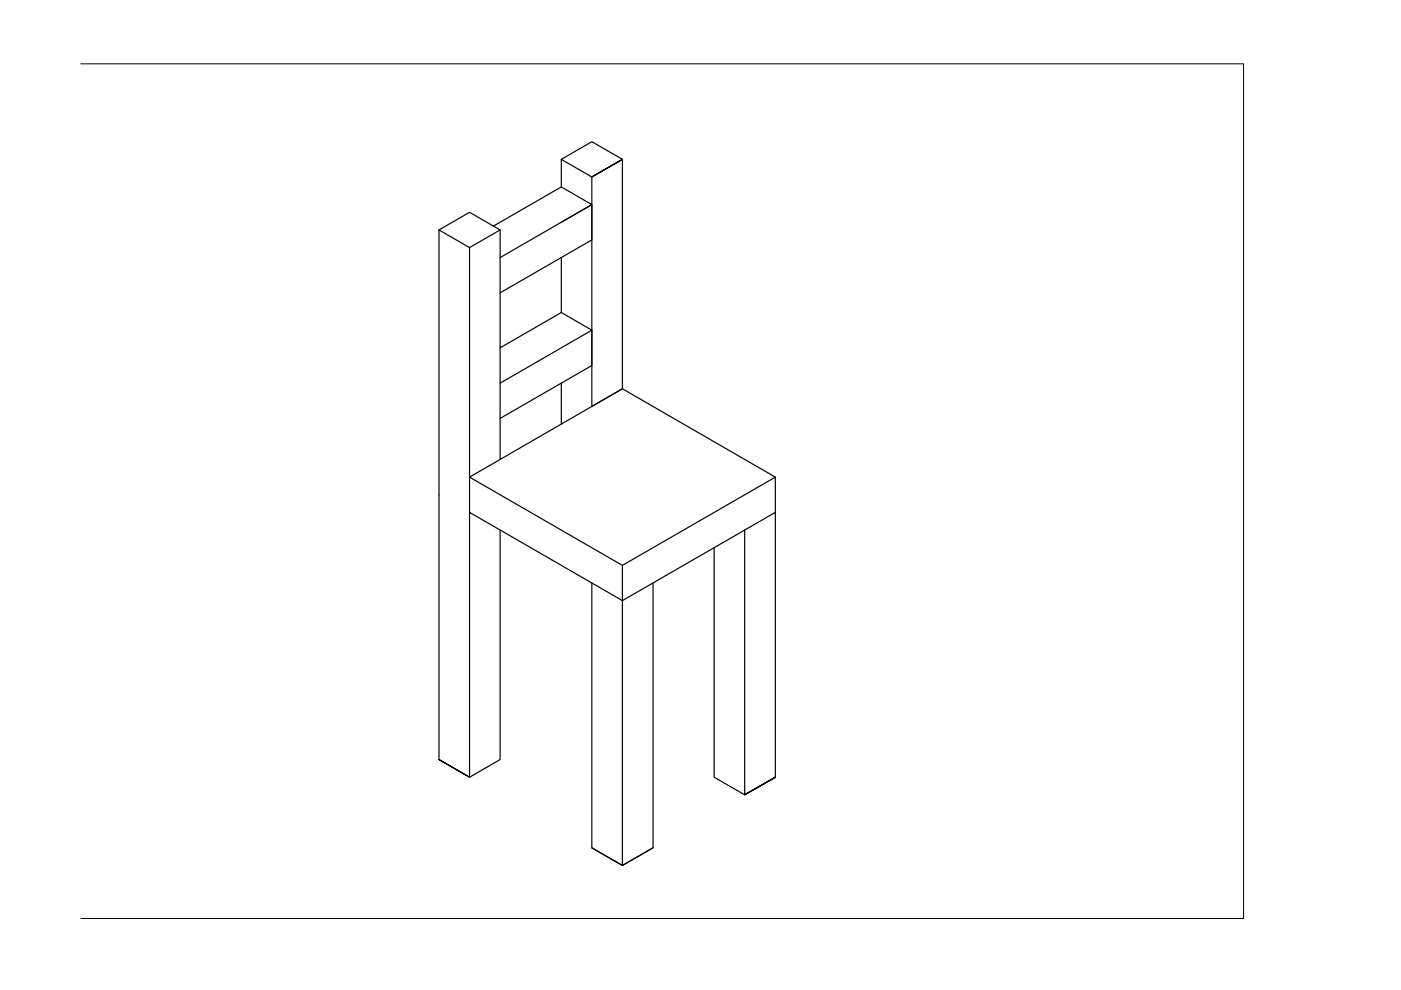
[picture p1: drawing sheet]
<svg xmlns="http://www.w3.org/2000/svg" width="297mm" height="210mm" viewBox="0 0 297 210" stroke-linecap="round" stroke-linejoin="round" font-family="sans-serif">
<!-- layer: 0 -->
<g fill="none" stroke="#000" stroke-width=".25">
<path d="M119 33.8l6.5-3.8 6.5 3.8-6.5 3.7 6.5-3.7v48.6l-6.5 3.8v-48.7zM119 33.8v5.8M93.1 48.8l6.5 3.7 6.4-3.7-6.4-3.8-6.5 3.8v112.2l6.5 3.8-6.5-3.8M99.6 52.5v48.7M104.6 47.9l14.4-8.3 6.5 3.8-19.5 11.2M106 48.8v48.6M119 47.1l6.5-3.7v7.5l-19.5 11.2M119 54.6v11.7M106 73.8l13-7.5 6.5 3.7-19.5 11.2M125.5 70v7.5l-19.5 11.2M119 81.2v8.7M99.6 101.2l32.4-18.8 32.4 18.8-32.4 18.7z"/>
<path d="M99.6 101.2v7.4l32.4 18.7v56.2M99.6 108.6v56.2l6.4-3.8v-48.6M157.9 112.4v56.1l6.5-3.7-6.5 3.7-6.5-3.7v-48.7M164.4 101.2v7.4l-32.4 18.7v-7.4M164.4 108.6v56.2l-6.5 3.7M125.5 123.6v56.2l6.5 3.7 6.5-3.7v-56.2M125.5 179.8l6.5 3.7M138.5 179.8l-6.5 3.7"/>
</g>
<path d="M17.1 13.5h246.6v181.2h-246.6" fill="none" stroke="#000" stroke-width=".21"/>
</svg>
